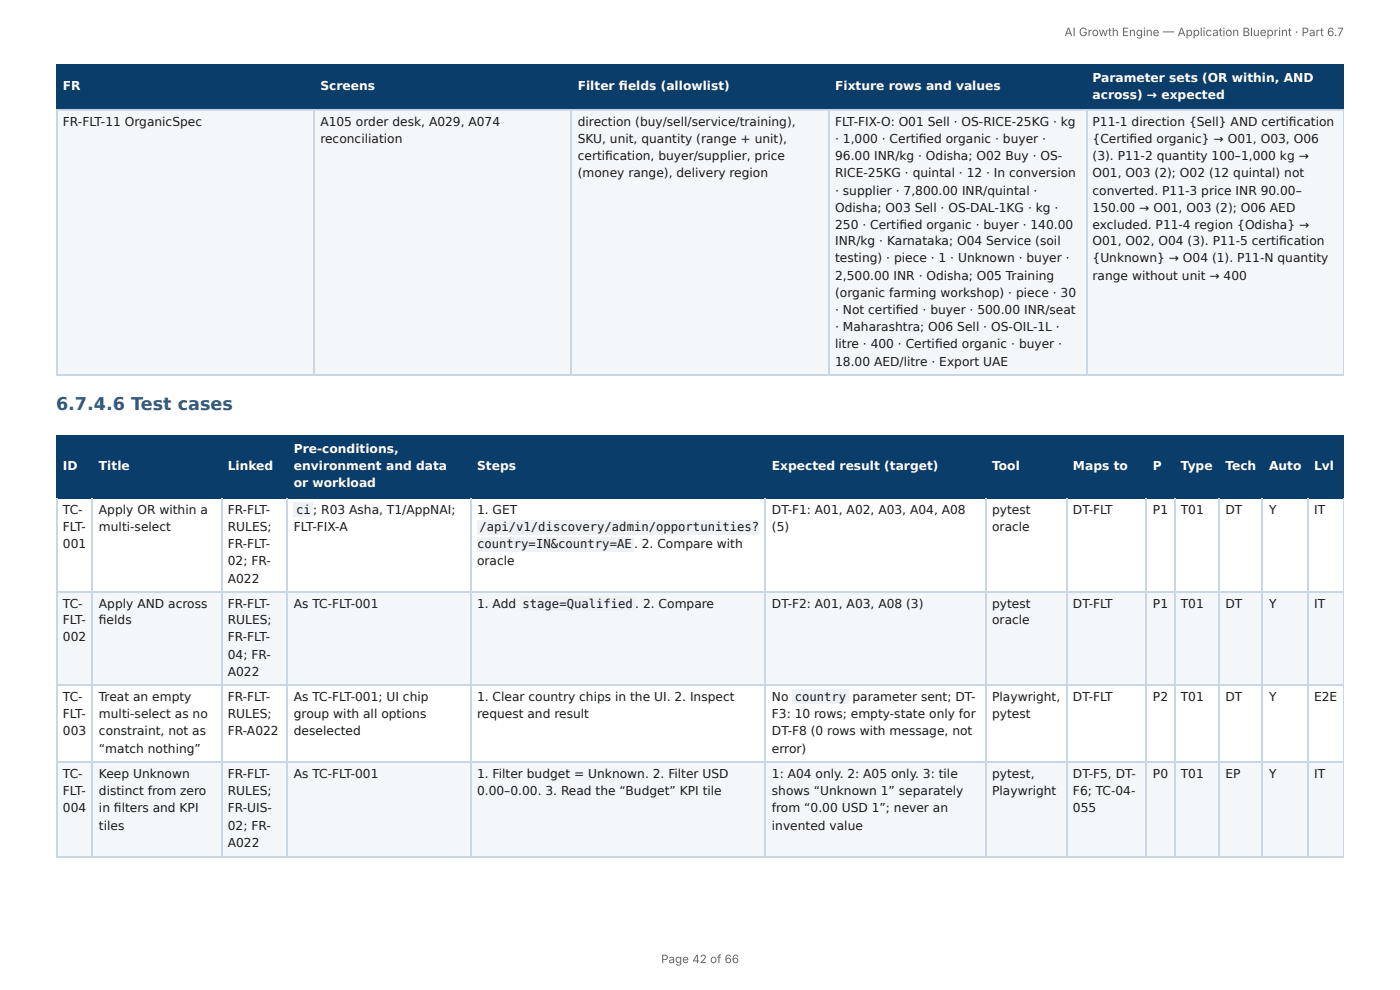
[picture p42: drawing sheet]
<svg xmlns="http://www.w3.org/2000/svg" width="297mm" height="210mm" viewBox="0 0 297 210" stroke-linecap="round" stroke-linejoin="round" font-family="sans-serif">
<defs><g id="words">
<text font-size="3.7" fill="#1f5a8c" x="11.9" y="87.2">6.7.4.6 Test cases</text>
<g font-size="2.6" fill="#fff">
<text x="232.1" y="17.4">Parameter sets (OR within, AND</text>
<text x="13.4" y="19.1">FR</text>
<text x="68" y="19.1">Screens</text>
<text x="122.7" y="19.1">Filter fi elds (allowlist)</text>
<text x="177.4" y="19.1">Fixture rows and values</text>
<text x="232.1" y="21.1">across) → expected</text>
<text x="13.4" y="99.8">ID</text>
<text x="21" y="99.8">Title</text>
<text x="48.4" y="99.8">Linked</text>
<text x="62.4" y="96.2">Pre-conditions,</text>
<text x="62.4" y="99.8">environment and data</text>
<text x="101.3" y="99.8">Steps</text>
<text x="164" y="99.8">Expected result (target)</text>
<text x="210.7" y="99.8">Tool</text>
<text x="227.9" y="99.8">Maps to</text>
<text x="244.9" y="99.8">P</text>
<text x="250.8" y="99.8">Type</text>
<text x="260.3" y="99.8">Tech</text>
<text x="269.5" y="99.8">Auto</text>
<text x="279.1" y="99.8">Lvl</text>
<text x="62.4" y="103.5">or workload</text>
</g>
<g font-size="2.6" fill="#1a1a1a">
<text x="13.4" y="26.7">FR-FLT-11 OrganicSpec</text>
<text x="68" y="26.7">A105 order desk, A029, A074</text>
<text x="122.7" y="26.7">direction (buy/sell/service/training),</text>
<text x="177.4" y="26.7">FLT-FIX-O: O01 Sell · OS-RICE-25KG · kg</text>
<text x="232.1" y="26.7">P11-1 direction {Sell} AND certifi cation</text>
<text x="68" y="30.3">reconciliation</text>
<text x="122.7" y="30.3">SKU, unit, quantity (range + unit),</text>
<text x="122.7" y="34">certifi cation, buyer/supplier, price</text>
<text x="177.4" y="30.3">· 1,000 · Certifi ed organic · buyer ·</text>
<text x="177.4" y="34">96.00 INR/kg · Odisha; O02 Buy · OS-</text>
<text x="232.1" y="30.3">{Certifi ed organic} → O01, O03, O06</text>
<text x="232.1" y="34">(3). P11-2 quantity 100–1,000 kg →</text>
<text x="122.7" y="37.7">(money range), delivery region</text>
<text x="177.4" y="37.7">RICE-25KG · quintal · 12 · In conversion</text>
<text x="177.4" y="41.3">· supplier · 7,800.00 INR/quintal ·</text>
<text x="232.1" y="37.7">O01, O03 (2); O02 (12 quintal) not</text>
<text x="232.1" y="41.3">converted. P11-3 price INR 90.00–</text>
<text x="177.4" y="45">Odisha; O03 Sell · OS-DAL-1KG · kg ·</text>
<text x="232.1" y="45">150.00 → O01, O03 (2); O06 AED</text>
<text x="177.4" y="48.6">250 · Certifi ed organic · buyer · 140.00</text>
<text x="177.4" y="52">INR/kg · Karnataka; O04 Service (soil</text>
<text x="232.1" y="48.6">excluded. P11-4 region {Odisha} →</text>
<text x="232.1" y="52">O01, O02, O04 (3). P11-5 certifi cation</text>
<text x="177.4" y="55.7">testing) · piece · 1 · Unknown · buyer ·</text>
<text x="177.4" y="59.4">2,500.00 INR · Odisha; O05 Training</text>
<text x="232.1" y="55.7">{Unknown} → O04 (1). P11-N quantity</text>
<text x="232.1" y="59.4">range without unit → 400</text>
<text x="177.4" y="63">(organic farming workshop) · piece · 30</text>
<text x="177.4" y="66.7">· Not certifi ed · buyer · 500.00 INR/seat</text>
<text x="177.4" y="70.3">· Maharashtra; O06 Sell · OS-OIL-1L ·</text>
<text x="177.4" y="74">litre · 400 · Certifi ed organic · buyer ·</text>
<text x="177.4" y="77.7">18.00 AED/litre · Export UAE</text>
<text x="13.4" y="109.1">TC-</text>
<text x="13.4" y="112.8">FLT-</text>
<text x="21" y="109.1">Apply OR within a</text>
<text x="21" y="112.8">multi-select</text>
<text x="48.4" y="109.1">FR-FLT-</text>
<text x="48.4" y="112.8">RULES;</text>
<text x="62.4" y="112.8">FLT-FIX-A</text>
<text x="62.9" y="109.1">ci ; R03 Asha, T1/AppNAI;</text>
<text x="101.3" y="109.1">1. GET</text>
<text x="101.8" y="112.8">/api/v1/discovery/admin/opportunities?</text>
<text x="164" y="109.1">DT-F1: A01, A02, A03, A04, A08</text>
<text x="164" y="112.8">(5)</text>
<text x="210.7" y="109.1">pytest</text>
<text x="210.7" y="112.8">oracle</text>
<text x="227.9" y="109.1">DT-FLT</text>
<text x="244.9" y="109.1">P1</text>
<text x="250.8" y="109.1">T01</text>
<text x="260.3" y="109.1">DT</text>
<text x="269.5" y="109.1">Y</text>
<text x="279.1" y="109.1">IT</text>
<text x="13.4" y="116.4">001</text>
<text x="48.4" y="116.4">FR-FLT-</text>
<text x="101.3" y="116.4">country=IN&amp;country=AE</text>
<text x="134.7" y="116.4">. 2. Compare with</text>
<text x="48.4" y="120.1">02; FR-</text>
<text x="48.4" y="123.7">A022</text>
<text x="101.3" y="120.1">oracle</text>
<text x="13.4" y="129.1">TC-</text>
<text x="21" y="129.1">Apply AND across</text>
<text x="48.4" y="129.1">FR-FLT-</text>
<text x="62.4" y="129.1">As TC-FLT-001</text>
<text x="101.3" y="129.1">1. Add</text>
<text x="111" y="129.1">stage=Qualified .</text>
<text x="136.6" y="129.1">2. Compare</text>
<text x="164" y="129.1">DT-F2: A01, A03, A08 (3)</text>
<text x="210.7" y="129.1">pytest</text>
<text x="227.9" y="129.1">DT-FLT</text>
<text x="244.9" y="129.1">P1</text>
<text x="250.8" y="129.1">T01</text>
<text x="260.3" y="129.1">DT</text>
<text x="269.5" y="129.1">Y</text>
<text x="279.1" y="129.1">IT</text>
<text x="13.4" y="132.5">FLT-</text>
<text x="13.4" y="136.2">002</text>
<text x="21" y="132.5">fi elds</text>
<text x="48.4" y="132.5">RULES;</text>
<text x="48.4" y="136.2">FR-FLT-</text>
<text x="210.7" y="132.5">oracle</text>
<text x="48.4" y="139.8">04; FR-</text>
<text x="48.4" y="143.5">A022</text>
<text x="13.4" y="148.9">TC-</text>
<text x="21" y="148.9">Treat an empty</text>
<text x="48.4" y="148.9">FR-FLT-</text>
<text x="62.4" y="148.9">As TC-FLT-001; UI chip</text>
<text x="101.3" y="148.9">1. Clear country chips in the UI. 2. Inspect</text>
<text x="164" y="148.9">No</text>
<text x="168.8" y="148.9">country</text>
<text x="181.1" y="148.9">parameter sent; DT-</text>
<text x="210.7" y="148.9">Playwright,</text>
<text x="227.9" y="148.9">DT-FLT</text>
<text x="244.9" y="148.9">P2</text>
<text x="250.8" y="148.9">T01</text>
<text x="260.3" y="148.9">DT</text>
<text x="269.5" y="148.9">Y</text>
<text x="279.1" y="148.9">E2E</text>
<text x="13.4" y="152.5">FLT-</text>
<text x="21" y="152.5">multi-select as no</text>
<text x="48.4" y="152.5">RULES;</text>
<text x="62.4" y="152.5">group with all options</text>
<text x="101.3" y="152.5">request and result</text>
<text x="164" y="152.5">F3: 10 rows; empty-state only for</text>
<text x="210.7" y="152.5">pytest</text>
<text x="13.4" y="156.2">003</text>
<text x="21" y="156.2">constraint, not as</text>
<text x="21" y="159.8">“match nothing”</text>
<text x="48.4" y="156.2">FR-A022</text>
<text x="62.4" y="156.2">deselected</text>
<text x="164" y="156.2">DT-F8 (0 rows with message, not</text>
<text x="164" y="159.8">error)</text>
<text x="13.4" y="165.2">TC-</text>
<text x="21" y="165.2">Keep Unknown</text>
<text x="48.4" y="165.2">FR-FLT-</text>
<text x="62.4" y="165.2">As TC-FLT-001</text>
<text x="101.3" y="165.2">1. Filter budget = Unknown. 2. Filter USD</text>
<text x="164" y="165.2">1: A04 only. 2: A05 only. 3: tile</text>
<text x="210.7" y="165.2">pytest,</text>
<text x="227.9" y="165.2">DT-F5, DT-</text>
<text x="244.9" y="165.2">P0</text>
<text x="250.8" y="165.2">T01</text>
<text x="260.3" y="165.2">EP</text>
<text x="269.5" y="165.2">Y</text>
<text x="279.1" y="165.2">IT</text>
<text x="13.4" y="168.9">FLT-</text>
<text x="13.4" y="172.5">004</text>
<text x="21" y="168.9">distinct from zero</text>
<text x="21" y="172.5">in fi lters and KPI</text>
<text x="48.4" y="168.9">RULES;</text>
<text x="48.4" y="172.5">FR-UIS-</text>
<text x="101.3" y="168.9">0.00–0.00. 3. Read the “Budget” KPI tile</text>
<text x="164" y="168.9">shows “Unknown 1” separately</text>
<text x="164" y="172.5">from “0.00 USD 1”; never an</text>
<text x="210.7" y="168.9">Playwright</text>
<text x="227.9" y="168.9">F6; TC-04-</text>
<text x="227.9" y="172.5">055</text>
<text x="21" y="176.2">tiles</text>
<text x="48.4" y="176.2">02; FR-</text>
<text x="48.4" y="179.8">A022</text>
<text x="164" y="176.2">invented value</text>
</g>
<g font-size="2.5" fill="#666">
<text x="226.1" y="7.7">AI Growth Engine — Application Blueprint · Part 6.7</text>
<text x="140.4" y="204.5">Page 42 of 66</text>
</g>
</g></defs>
<g fill="#0b3d6b">
<path d="M12.2 14h54.6v9.3h-54.6z"/>
<path d="M66.8 14h54.6v9.3h-54.6z"/>
<path d="M121.4 14h54.6v9.3h-54.6z"/>
<path d="M176 14h54.7v9.3h-54.7z"/>
<path d="M230.7 14h54.7v9.3h-54.7z"/>
</g>
<g fill="#f4f7fa">
<path d="M12.2 23.3h54.6v56.3h-54.6z"/>
<path d="M66.8 23.3h54.6v56.3h-54.6z"/>
<path d="M121.4 23.3h54.6v56.3h-54.6z"/>
<path d="M176 23.3h54.7v56.3h-54.7z"/>
<path d="M230.7 23.3h54.7v56.3h-54.7z"/>
</g>
<path d="M11.9 13.9h273.5M12 13.8v9.7M66.7 13.8v9.7M121.3 13.8v9.7M176.1 13.8v9.7M230.8 13.8v9.7M11.9 23.4h273.5" fill="none" stroke="#0b3d6b" stroke-width=".24"/>
<path d="M285.3 13.8v9.7" fill="none" stroke="#0b3d6b" stroke-width=".21"/>
<path d="M11.9 23.4h273.5M12 23.5v56.3M66.7 23.5v56.3M121.3 23.5v56.3M176.1 23.5v56.3M230.8 23.5v56.3M11.9 79.7h273.5" fill="none" stroke="#c9d6e3" stroke-width=".24"/>
<path d="M285.3 23.5v56.3" fill="none" stroke="#c9d6e3" stroke-width=".21"/>
<g fill="#0b3d6b">
<path d="M12.2 92.8h7.5v12.9h-7.5z"/>
<path d="M19.7 92.8h27.3v12.9h-27.3z"/>
<path d="M47 92.8h14.2v12.9h-14.2z"/>
<path d="M61.2 92.8h38.7v12.9h-38.7z"/>
<path d="M99.9 92.8h62.7v12.9h-62.7z"/>
<path d="M162.6 92.8h46.8v12.9h-46.8z"/>
<path d="M209.4 92.8h17.1v12.9h-17.1z"/>
<path d="M226.5 92.8h17.1v12.9h-17.1z"/>
<path d="M243.6 92.8h5.8v12.9h-5.8z"/>
<path d="M249.4 92.8h9.5v12.9h-9.5z"/>
<path d="M258.9 92.8h9.3v12.9h-9.3z"/>
<path d="M268.2 92.8h9.5v12.9h-9.5z"/>
<path d="M277.7 92.8h7.7v12.9h-7.7z"/>
</g>
<g fill="#f4f7fa">
<path d="M12.2 125.7h7.5v20h-7.5z"/>
<path d="M19.7 125.7h27.3v20h-27.3z"/>
<path d="M47 125.7h14.2v20h-14.2z"/>
<path d="M61.2 125.7h38.7v20h-38.7z"/>
<path d="M99.9 125.7h62.7v20h-62.7z"/>
<path d="M162.6 125.7h46.8v20h-46.8z"/>
<path d="M209.4 125.7h17.1v20h-17.1z"/>
<path d="M226.5 125.7h17.1v20h-17.1z"/>
<path d="M243.6 125.7h5.8v20h-5.8z"/>
<path d="M249.4 125.7h9.5v20h-9.5z"/>
<path d="M258.9 125.7h9.3v20h-9.3z"/>
<path d="M268.2 125.7h9.5v20h-9.5z"/>
<path d="M277.7 125.7h7.7v20h-7.7z"/>
<path d="M12.2 161.8h7.5v20h-7.5z"/>
<path d="M19.7 161.8h27.3v20h-27.3z"/>
<path d="M47 161.8h14.2v20h-14.2z"/>
<path d="M61.2 161.8h38.7v20h-38.7z"/>
<path d="M99.9 161.8h62.7v20h-62.7z"/>
<path d="M162.6 161.8h46.8v20h-46.8z"/>
<path d="M209.4 161.8h17.1v20h-17.1z"/>
<path d="M226.5 161.8h17.1v20h-17.1z"/>
<path d="M243.6 161.8h5.8v20h-5.8z"/>
<path d="M249.4 161.8h9.5v20h-9.5z"/>
<path d="M258.9 161.8h9.3v20h-9.3z"/>
<path d="M268.2 161.8h9.5v20h-9.5z"/>
<path d="M277.7 161.8h7.7v20h-7.7z"/>
</g>
<g fill="none" stroke="#0b3d6b" stroke-width=".24">
<path d="M11.9 92.6h273.5M12 92.5v13.4M19.6 92.5v13.4M47.1 92.5v13.4M61 92.5v13.4M100.1 92.5v13.4M162.5 92.5v13.4M209.3 92.5v13.4M226.6 92.5v13.4M243.5 92.5v13.4M249.6 92.5v13.4M258.8 92.5v13.4"/>
<path d="M268.1 92.5v13.4M277.8 92.5v13.4M11.9 105.8h273.5"/>
</g>
<path d="M285.3 92.5v13.4" fill="none" stroke="#0b3d6b" stroke-width=".21"/>
<g fill="none" stroke="#c9d6e3" stroke-width=".24">
<path d="M12 105.9v75.9M19.6 105.9v75.9M47.1 105.9v75.9M61 105.9v75.9M100.1 105.9v75.9M162.5 105.9v75.9M209.3 105.9v75.9M226.6 105.9v75.9M243.5 105.9v75.9M249.6 105.9v75.9M258.8 105.9v75.9M268.1 105.9v75.9"/>
<path d="M277.8 105.9v75.9M11.9 125.8h273.5M11.9 145.6h273.5M11.9 161.9h273.5M11.9 181.9h273.5"/>
</g>
<path d="M285.3 105.9v75.9" fill="none" stroke="#c9d6e3" stroke-width=".21"/>
<g fill="#eef2f6">
<path d="M62.4 106.7h4.1v3.1h-4.1z"/>
<path d="M101.4 110.3h59.7v3.2h-59.7z"/>
<path d="M101.4 114h33.2v3.2h-33.2z"/>
<path d="M110.4 126.7h24.7v3.1h-24.7z"/>
<path d="M168.2 146.4h12v3.2h-12z"/>
</g>
<use href="#words"/>
</svg>
